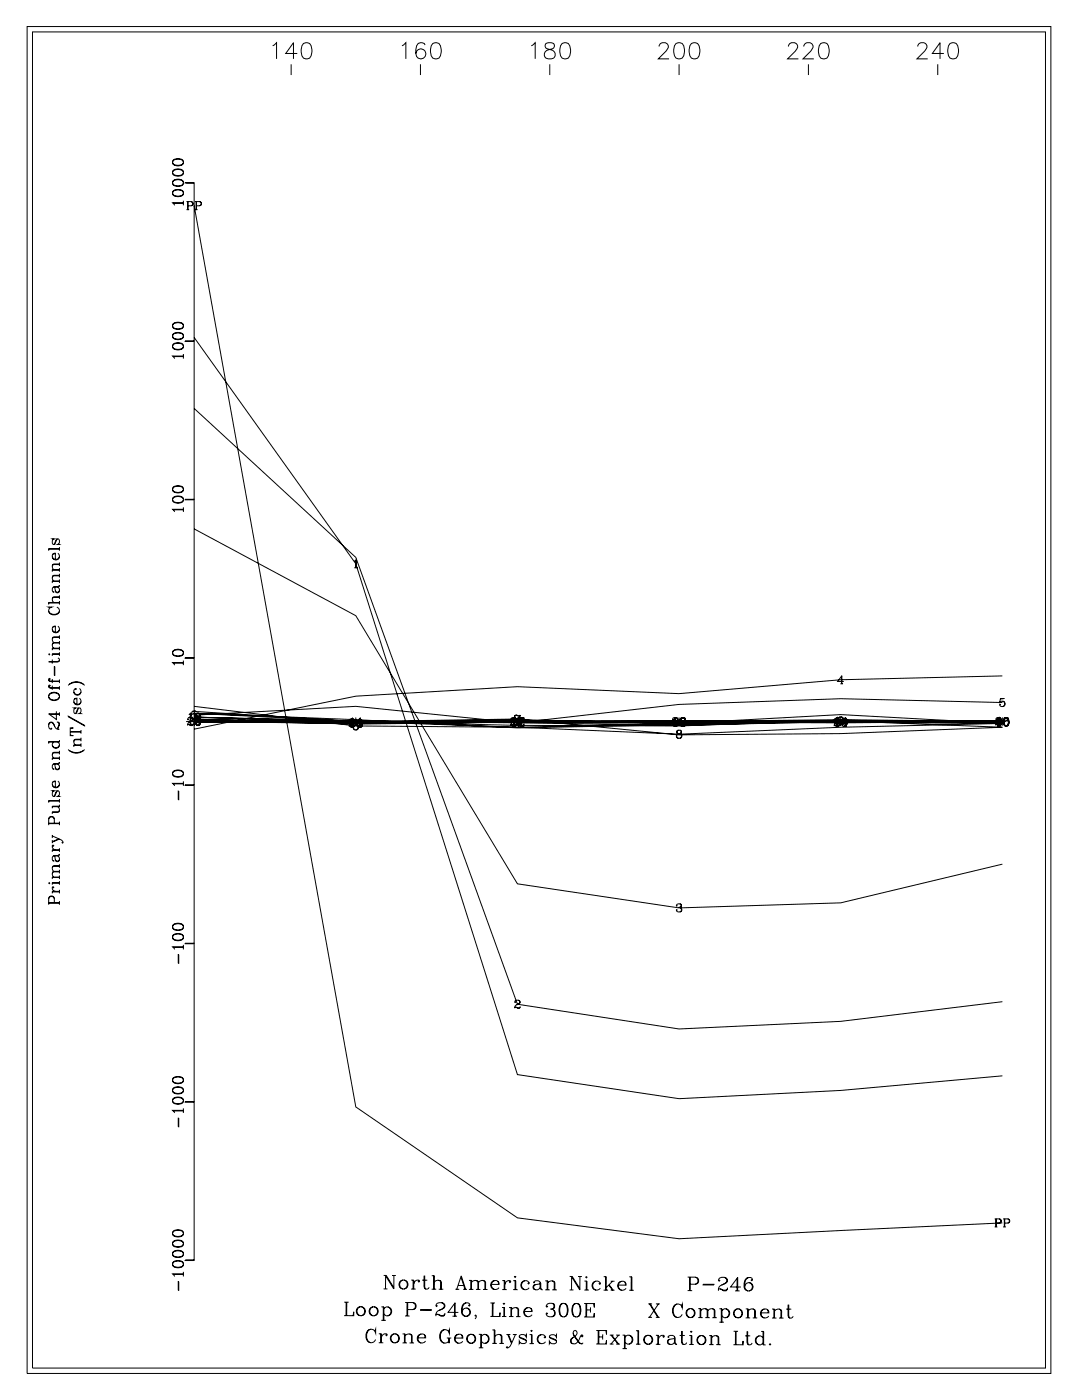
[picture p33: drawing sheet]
<svg xmlns="http://www.w3.org/2000/svg" width="215mm" height="279mm" viewBox="0 0 215 279" stroke-linecap="round" stroke-linejoin="round" font-family="sans-serif">
<g fill="none" stroke="#000" stroke-width=".2">
<path d="M5.4 5.3h204v268.5h-204zM6.5 6.4h201.9v266.3h-201.9zM54.3 9.1l.8-.6v3.2M58 12.8v2.2M59.2 10.7h-2.3l1.6-2.2v3.2M60.5 8.7a1.04 1.04 0 0 1 1.5 .4 2.63 2.63 0 0 1-.3 2.5 1.06 1.06 0 0 1-1.5-.5 2.69 2.69 0 0 1 .3-2.4zM80.1 9.1l.8-.6v3.2M83.8 12.8v2.2M84.7 9a.92 .92 0 0 0-.9-.5 .92 .92 0 0 0-.8 .6 2.3 2.3 0 0 0 .3 2.5 1 1 0 0 0 1.5-.5 1 1 0 0 0-.7-1.3 1 1 0 0 0-1.2 .9M86.3 8.7a1.04 1.04 0 0 1 1.5 .4 2.63 2.63 0 0 1-.3 2.5 1.05 1.05 0 0 1-1.6-.5 2.68 2.68 0 0 1 .4-2.4zM105.9 9.1l.8-.6v3.2M108.8 8.7a.64 .64 0 0 0 .3 1 1.5 1.5 0 0 1 1.5 1 .84 .84 0 0 1-.7 1h-.6a.92 .92 0 0 1-.9-1 .92 .92 0 0 1 1-.8l.6-.2a.65 .65 0 0 0 .3-1l-.4-.2z"/>
<path d="M109.6 12.8v2.2M112 8.7a1.04 1.04 0 0 1 1.6 .4 2.63 2.63 0 0 1-.3 2.5 1.05 1.05 0 0 1-1.6-.5 2.68 2.68 0 0 1 .3-2.4zM131.4 9.3a.81 .81 0 0 1 .6-.8h.6a.79 .79 0 0 1 .4 1.2l-1.8 2h2.1M134.7 8.7a1.05 1.05 0 0 1 1.6 .4 2.68 2.68 0 0 1-.3 2.5 1.06 1.06 0 0 1-1.6-.5 2.68 2.68 0 0 1 .3-2.4zM135.3 12.8v2.2M137.8 8.7a1.04 1.04 0 0 1 1.5 .4 2.65 2.65 0 0 1-.3 2.5 1.05 1.05 0 0 1-1.5-.5 2.7 2.7 0 0 1 .3-2.4zM157.1 9.3a.8 .8 0 0 1 .6-.8h.7a.79 .79 0 0 1 .4 1.2l-1.8 2h2.1M160.2 9.3a.85 .85 0 0 1 .6-.8h.6a.79 .79 0 0 1 .5 1.2l-1.9 2h2.2M161.1 12.8v2.2M163.6 8.7a1.04 1.04 0 0 1 1.5 .4 2.63 2.63 0 0 1-.3 2.5 1.05 1.05 0 0 1-1.5-.5 2.68 2.68 0 0 1 .3-2.4zM182.9 9.3a.81 .81 0 0 1 .6-.8h.6a.79 .79 0 0 1 .5 1.2l-1.9 2h2.2M186.9 12.8v2.2"/>
<path d="M188.1 10.7h-2.3l1.5-2.2v3.2M189.3 8.7a1.04 1.04 0 0 1 1.6 .4 2.63 2.63 0 0 1-.3 2.5 1.06 1.06 0 0 1-1.6-.5 2.69 2.69 0 0 1 .3-2.4zM34.4 38.6a.97 .97 0 0 0 1.2 .6l.5-.1a.67 .67 0 0 0 .5-.6 .67 .67 0 0 0-.5-.6 1.81 1.81 0 0 0-1.6 .2 .58 .58 0 0 0 .3 .9 1.27 1.27 0 0 0 1.7-.4M34.4 38.4a1.36 1.36 0 0 1 2.1 0M34.4 36.5a1.17 1.17 0 0 0 1.7 .5 .66 .66 0 0 0 .5-.6 .66 .66 0 0 0-.5-.6 1.74 1.74 0 0 0-1.6 .2 .58 .58 0 0 0 .3 .9 1.26 1.26 0 0 0 1.7-.4M34.4 36.3a1.38 1.38 0 0 1 2.1 0M34.4 34.5a.97 .97 0 0 0 1.2 .6l.5-.1a.67 .67 0 0 0 .5-.6 .67 .67 0 0 0-.5-.6 1.8 1.8 0 0 0-1.6 .2 .58 .58 0 0 0 .3 .9 1.27 1.27 0 0 0 1.7-.4M34.4 34.3a1.36 1.36 0 0 1 2.1 0M34.4 32.4a1.17 1.17 0 0 0 1.7 .6 .66 .66 0 0 0 .5-.7 .66 .66 0 0 0-.5-.6 1.74 1.74 0 0 0-1.6 .2 .58 .58 0 0 0 .3 1 1.26 1.26 0 0 0 1.7-.5M34.4 32.2a1.36 1.36 0 0 1 2.1 0M36.9 36.4l1.7 .1zM37.1 36.4h1.6v214.8h-1.6"/>
<path d="M34.5 40.5h2M36.5 40.4h-2.1l.4 .5M36.5 40v.9M37.2 40.2h.9a.42 .42 0 0 1 .4 .4 .42 .42 0 0 1-.4 .4h-.6M37.2 41.8h.5M37.4 40.2v1.6M37.5 40.2v1.6M38.1 40.2l.3 .3-.1 .4-.2 .1M38.7 41l32.2 179.6 32.2 22.1 32.2 4.2 64.5-3.1M38.8 40.2h1a.42 .42 0 0 1 .4 .4 .42 .42 0 0 1-.4 .4h-.6M38.8 41.8h.6M39.1 40.2v1.6"/>
<path d="M39.2 40.2v1.6M39.8 40.2l.3 .3-.1 .4-.2 .1M34.4 69.1a1.17 1.17 0 0 0 1.7 .5 .66 .66 0 0 0 .5-.6 .66 .66 0 0 0-.5-.6 1.8 1.8 0 0 0-1.6 .2 .58 .58 0 0 0 .3 .9 1.27 1.27 0 0 0 1.7-.4M34.4 68.9a1.36 1.36 0 0 1 2.1 0M34.4 67.1a.97 .97 0 0 0 1.2 .6l.5-.1a.66 .66 0 0 0 .5-.6 .66 .66 0 0 0-.5-.6 1.74 1.74 0 0 0-1.6 .2 .57 .57 0 0 0 .3 .9 1.26 1.26 0 0 0 1.7-.4M34.4 66.9a1.38 1.38 0 0 1 2.1 0M34.4 65a1.17 1.17 0 0 0 1.7 .5 .66 .66 0 0 0 .5-.6 .66 .66 0 0 0-.5-.6 1.83 1.83 0 0 0-1.6 .2 .58 .58 0 0 0 .3 1 1.26 1.26 0 0 0 1.7-.5M34.4 64.8a1.36 1.36 0 0 1 2.1 0M34.5 71.1h2M36.5 71h-2.1l.4 .5M36.5 70.6v.9M36.9 68h1.7z"/>
<path d="M38.7 67.3l32.2 45.1 32.2 101.8 32.2 4.8 32.3-1.7 32.2-2.9M34.4 99.7a1.17 1.17 0 0 0 1.7 .5 .66 .66 0 0 0 .5-.6 .66 .66 0 0 0-.5-.6 1.72 1.72 0 0 0-1.6 .2 .58 .58 0 0 0 .3 .9 1.26 1.26 0 0 0 1.7-.4M34.4 99.5a1.38 1.38 0 0 1 2.1 0M34.4 97.6a.97 .97 0 0 0 1.2 .6l.5-.1a.67 .67 0 0 0 .5-.6 .67 .67 0 0 0-.5-.6 1.83 1.83 0 0 0-1.6 .2 .58 .58 0 0 0 .3 .9 1.26 1.26 0 0 0 1.7-.4M34.4 97.4a1.36 1.36 0 0 1 2.1 0M36.9 99.5l1.7 .1zM38.7 81.4l32.2 29.7 32.2 89.1 32.2 4.9 32.3-1.5 32.2-3.9M9.7 109.5h2.1M10.4 111a.75 .75 0 0 0 .7 .5 .75 .75 0 0 0 .7-.5M10.4 115.9h1.4M10.4 113.6h1.4M10.8 117l.3 1 .4 .2a.65 .65 0 0 0 0-1.2"/>
<path d="M11 117.7a.42 .42 0 0 0 .4 .4 .42 .42 0 0 0 .4-.4M11 110.4l-.5 .1M11.4 107.4l-.5 1h-.4a.7 .7 0 0 1 .1-.9l.2-.1h-.4l.2 .1M11.5 110.3a.72 .72 0 0 1 .2 1.1 .72 .72 0 0 1-1.1 0 .72 .72 0 0 1 .2-1.1h.2v1.2M11.6 108.4l.2 .1h-.4l.2-.1a.69 .69 0 0 0 .1-.9l-.4-.1-.6 1.1M11.8 119h-1.1a.65 .65 0 0 0 0 1.1M11.8 119.1h-1.1l-.3 .3M11.8 116.7l-.3 .2h-.7l-.3 .2a.7 .7 0 0 0 .1 .9v-.1M11.8 116.6l-.3 .4h-.9M11.8 114.7h-1.1a.65 .65 0 0 0 0 1.1M11.8 114.8h-1.1l-.3 .3M11.8 112.4h-1.1a.66 .66 0 0 0 0 1.1"/>
<path d="M11.8 112.5h-1.1l-.3 .3M11.8 109v.8M11.8 112.1v.7M11.8 113.2v.8M11.8 114.4v.7M11.8 115.5v.7M11.8 118.7v.7M11.8 119.8v.7M11.8 113.5h-1.4v.5M11.8 115.8h-1.4v.4M11.8 109.3h-2.1v.5M34.5 101.6h2"/>
<path d="M36.5 101.5h-2.1l.4 .5M36.5 101.1v.9M38.7 105.4l32.2 17.3 32.2 53.5 32.2 4.8 32.3-1 32.2-7.8M70.6 111.9l.4-.3v1.6M70.6 113.2h.7M70.9 111.6v1.6M9.7 138.9a1.11 1.11 0 0 0 1.2 .7 1.11 1.11 0 0 0 .9-.9 1.11 1.11 0 0 0-1.1-.7 1.11 1.11 0 0 0-1 .9 1.23 1.23 0 0 0 2.1 0M9.7 138.7a1.23 1.23 0 0 1 2.1 0M9.7 136.9l.3 .2h1.8M9.7 135.5l.3 .2h1.8M9.7 130.4h.2l-.1 .1zM9.7 121.8a1.21 1.21 0 0 0 2.1 0"/>
<path d="M9.7 120.2h2.1M9.8 136.7l.1 .1 .1-.1h-.3l.1 .4 .2 .1h1.8M9.8 135.3h.2l-.1-.1-.2 .1 .1 .4 .2 .1h1.8M10.4 125.5a.75 .75 0 0 0 .7 .5 .75 .75 0 0 0 .7-.5M10.4 131.4v.9M10.4 135.3v.9M10.4 136.7v.8M10.4 130.4h1.4M10.4 129.3h1.4M10.8 132.9l.1 1.7zM11 124.9l-.5 .1M11.3 121a.79 .79 0 0 1 .5 .9 .79 .79 0 0 1-.8 .6 .94 .94 0 0 1-1-.2 .94 .94 0 0 1-.2-1l.2-.2-.3-.1h.6l-.3 .1"/>
<path d="M11.5 131.1a.43 .43 0 0 1 .2 .8l-2 .1M11.5 124.8a.71 .71 0 0 1 .2 1.1 .71 .71 0 0 1-1.1 0 .71 .71 0 0 1 .2-1.1h.2v1.2M11.8 131.7l-.4 .2h-1.7M11.8 128.1h-1.1a.66 .66 0 0 0 0 1.1M11.8 128.2h-1.1l-.3 .3M11.8 127h-1.1a.65 .65 0 0 0 0 1.1M11.8 127h-1.1l-.3 .4M11.8 126.6v.8M11.8 127.8v.7M11.8 128.9v.7M11.8 130v.7M11.8 135.4v.8"/>
<path d="M11.8 136.8v.7M11.8 129.2h-1.4v.4M11.8 130.3h-1.4v.4M11.8 120.1h-2.1v.4M13.6 136.6a2.2 2.2 0 0 1 3.3 0M13.8 136.4l.4-.2a2.63 2.63 0 0 1 2.5 .2M14.7 139.9a.75 .75 0 0 0 .7 .5 .75 .75 0 0 0 .7-.5M14.7 137.9a.75 .75 0 0 0 .7 .6 .75 .75 0 0 0 .7-.6M15.3 139.3l-.5 .1M15.8 139.2a.71 .71 0 0 1 .2 1 .71 .71 0 0 1-1.1 0 .71 .71 0 0 1 .2-1h.2v1.2M15.8 137.2a.72 .72 0 0 1 .2 1.1 .72 .72 0 0 1-1.1 0 .72 .72 0 0 1 .2-1.1v.2l-.1-.1M34.4 130.2a.97 .97 0 0 0 1.2 .6l.5-.1a.66 .66 0 0 0 .5-.6 .66 .66 0 0 0-.5-.6 1.74 1.74 0 0 0-1.6 .2 .57 .57 0 0 0 .3 .9 1.26 1.26 0 0 0 1.7-.4"/>
<path d="M34.4 130a1.38 1.38 0 0 1 2.1 0M34.5 132.2h2M36.5 132.1h-2.1l.4 .5M36.5 131.7v.9M36.9 131.1l1.7 .1zM167.5 136.3h.5M167.7 134.8v1.5M168.2 135.8h-1.3l.9-1.1v1.6M199.4 139.3l.8-.1h-.8l-.2 .8a.58 .58 0 0 1 .9-.2 .58 .58 0 0 1 0 .9 .58 .58 0 0 1-.9-.2l.1-.1v.1M199.8 134.7l-32.2 .8-32.3 2.8-32.2-1.4-32.2 1.9-32.2 6.5M199.8 139.8h.2a.56 .56 0 0 1 .2 .6 .56 .56 0 0 1-.4 .4M9.7 144.4l.1-.2a.47 .47 0 0 1 .7-.1l.4 .7"/>
<path d="M9.7 159.7h2.1M9.9 142.4h1.9M10.1 145.2h.1v.2a.73 .73 0 0 1-.5-.8 .73 .73 0 0 1 .6-.7l.4 .4a1.06 1.06 0 0 0 1.1 1.1M10.4 156.4a.75 .75 0 0 0 .7 .5 .75 .75 0 0 0 .7-.5M10.4 148.5a.75 .75 0 0 0 .7 .5 .75 .75 0 0 0 .7-.5M10.4 151.2h1.4M10.7 147.9a.68 .68 0 0 0-.1 1 .68 .68 0 0 0 1 0 .68 .68 0 0 0-.1-1M10.8 152.3l.3 1 .4 .1a.65 .65 0 0 0 0-1.1M11 155.8l-.5 .1M11 153a.42 .42 0 0 0 .4 .3 .42 .42 0 0 0 .4-.3M11.2 141.8v1.6l-1.5-1.1h2.1M11.3 143.9l.5 .2v.4l-.3 .5"/>
<path d="M11.4 157.6l-.5 1h-.4a.7 .7 0 0 1 .1-.9l.2-.1h-.4l.2 .1M11.5 155.7a.72 .72 0 0 1 .2 1.1 .72 .72 0 0 1-1.1 0 .72 .72 0 0 1 .2-1.1h.2v1.2M11.5 143.9l.2 .3-.2 .8 .1 .4M11.6 158.6l.2 .1h-.4l.4-.4v-.4l-.2-.3h-.3l-.6 1.1M11.8 152l-.3 .2-.9 .1a.69 .69 0 0 0 0 1v-.1M11.8 151.9l-.1 .3-.2 .1h-.9M11.8 150h-1.1a.66 .66 0 0 0 0 1.1M11.8 150.1h-1.1l-.3 .3M11.8 142v.7M11.8 147.5v.4h-2.1M11.8 149.6v.8M11.8 150.8v.7"/>
<path d="M11.8 159.3v.7M11.8 151.1h-1.4v.4M11.8 159.6h-2.1v.4M11.8 147.8h-2.1v.4M13.6 149.4a2.21 2.21 0 0 0 3.3 0M13.6 142.7l3.3 2zM13.8 149.6l.4 .2a2.64 2.64 0 0 0 2.5-.2M14 145.2l.6-.1h-.6v1.5h.6l-.6-.1M14 145.9h2.1M14 145.8h2.1M14.7 148.6h1.4M15.7 141.1l-.6 1.1h-.2l-.2-.3 .1-.6 .3-.2h-.4l.2 .1"/>
<path d="M15.9 142.1l.2 .1h-.4l.4-.4v-.4l-.2-.3h-.3l-.6 1.1M16.1 147.4h-1.1a.65 .65 0 0 0 0 1.1M16.1 147.4h-1.1l-.3 .4M16.1 148.5h-1.4v.4M16.1 145.5v.7M16.1 147v.8M16.1 148.2v.7M34.4 154.3a.97 .97 0 0 0 1.2 .6l.5-.1a.66 .66 0 0 0 .5-.6 .66 .66 0 0 0-.5-.6 1.72 1.72 0 0 0-1.6 .2 .57 .57 0 0 0 .3 .9 1.27 1.27 0 0 0 1.7-.4M34.4 154.1a1.38 1.38 0 0 1 2.1 0M34.5 156.2h2M35.5 157.7l.1 1.7zM36.5 156.1h-2.1l.4 .5"/>
<path d="M36.5 155.7v.9M36.9 156.4l1.7 .1zM37.1 143.8h2.4M37.5 143.3v.1h-.1a.55 .55 0 0 1 .6-.4 .55 .55 0 0 1 .5 .5l-.3 .3a.79 .79 0 0 0-.8 .8M37.6 142.4l.4-.3v1.6M37.6 143.1l.4-.3v1.6M37.6 143.7h.7M37.9 142.2v2.2M38.1 143l.2 .2 .1 .3-.6 .4M38.3 141.8l.8-.1h-.8l-.1 .8a.57 .57 0 0 1 .8-.2 .57 .57 0 0 1 0 .9 .57 .57 0 0 1-.8-.2v-.1v.2M38.5 144.4l-.3 .2-.8-.1M38.5 144.2l-.2 .4-.7-.2h.7"/>
<path d="M38.7 143.8h161.1M38.7 140.8l32.2 3.9 32.2 .3 32.2-.8 32.3-1.8 32.2 1.8M38.7 142.2l32.2 1.2 32.2 1.7 64.5-1.4 32.2 1.3-32.2 1.2-32.3 .3-32.2-3.2-32.2 .5zM38.7 141.8l32.2 2 32.2 1.2 32.2 1.3 32.3-1.3 32.2-.8M38.7 142.9l32.2 .8 64.4 .9 32.3-.8 32.2 .1-32.2-.3-32.3 1.1-32.2-.1zM38.7 142.9l32.2 1 32.2-.5 32.2 .8 32.3-.3 32.2 .3M38.7 143.3l32.2 .6 32.2-.2 32.2 .2 32.3-.1 32.2 .3-64.5-.4-64.4 .2-32.2-.1M38.7 143.4l32.2 .7 32.2-.3 32.2 .1 64.5-.1M38.7 143.6l32.2 .7 96.7-.9 32.2 .4M38.7 143.6l32.2 .6 32.2-.3 32.2 .3 32.3-.4h32.2M38.7 143.6l32.2 .5 32.2-.3 64.5 .3 32.2-.3M38.7 143.7l32.2 .2 128.9-.2-32.2 .2-64.5-.1-32.2 .3z"/>
<path d="M38.7 143.8l32.2 .1 32.2-.2h32.2l32.3 .2 32.2-.1M38.7 143v1.6M38.8 142.3l.1 .1a.56 .56 0 0 1 .3 .5 .56 .56 0 0 1-.4 .5M39.1 142.8h.7h-.7l-.2 .7a.57 .57 0 0 1 .9-.2 .57 .57 0 0 1 0 .9 .57 .57 0 0 1-.9-.2l.1-.1v.2M39.4 142.1a.92 .92 0 0 0 0 1.6h.1a.94 .94 0 0 0 0-1.6h-.1a1.04 1.04 0 0 0 0 1.6M39.4 143a.93 .93 0 0 0 0 1.6h.1a.94 .94 0 0 0 0-1.6h-.1a1.04 1.04 0 0 0 0 1.6M39.5 142.1a1.04 1.04 0 0 1 0 1.6M39.5 143.3l.4 .5-.1 .3-.3 .3M39.5 143a1.04 1.04 0 0 1 0 1.6M69.7 143.6h.1h-.2a.55 .55 0 0 1 .6-.3 .55 .55 0 0 1 .5 .4l-.3 .3a.78 .78 0 0 0-.8 .9M69.8 143.4l.4-.3v1.7M69.8 143.7l.4-.3v1.6"/>
<path d="M69.8 144.8h.7M69.8 145h.7M70.1 143.8h1.6M70.1 143.2v1.8M70.3 143.3l.2 .1 .1 .3-.6 .5M70.7 144.6l-.3 .2-.8-.1M70.7 144.5l-.2 .4-.7-.3M70.9 143.9a.97 .97 0 0 0-.1 1.6M70.9 143v1.6M71 144.5l.4 .5-.1 .3-.3 .2M71.3 144.1v.2l.1-.2a.51 .51 0 0 0-.5-.2 .51 .51 0 0 0-.5 .4 .83 .83 0 0 0 .4 1.2 .5 .5 0 0 0 .6-.4 .5 .5 0 0 0-.4-.6 .5 .5 0 0 0-.6 .5M71.4 143.4l.4-.3v1.7"/>
<path d="M71.4 143.6l.4-.3v1.6M71.4 144.8h.7M71.4 144.9h.7M71.7 143.4a.98 .98 0 0 0-.1 1.6M71.7 143.2v1.7M71.8 144l.3 .5v.3l-.3 .2M72.1 143.6v.2v-.2a.5 .5 0 0 0-.5-.2 .5 .5 0 0 0-.4 .4 .81 .81 0 0 0 .4 1.2 .5 .5 0 0 0 .6-.4 .5 .5 0 0 0-.4-.6 .5 .5 0 0 0-.6 .5M101.9 143.3l.1 .1h-.2a.55 .55 0 0 1 .6-.4 .55 .55 0 0 1 .5 .5l-.3 .3a.79 .79 0 0 0-.8 .8M102.1 143.6l.3-.3v1.6M102.1 143.3l.3-.3v1.6M102.1 144.9h.6M102.1 144.6h.6"/>
<path d="M102.3 143.8h1.6M102.4 143.1v1.8M102.5 143l.2 .2 .1 .3-.6 .4M102.6 142.8l.2-.3 .5 .2 .4-.2-.1 .5a1.3 1.3 0 0 0-.5 1.1M102.6 142.5v.5M102.7 142.7l.3-.1 .3 .1M102.9 144.4l-.2 .2-.9-.1M102.9 144.2l-.2 .4-.6-.2M103.1 143v1.6M103.3 143.3l.3-.3 .5 .2 .3-.2-.1 .5-.4 .7v.4M103.3 143v.5M103.4 143.6v.1l-.1-.1a.55 .55 0 0 1 .6-.3 .55 .55 0 0 1 .5 .4l-.3 .3a.79 .79 0 0 0-.8 .9"/>
<path d="M103.4 143.2l.3-.1 .4 .1M103.4 143.3v.2l-.1-.1a.55 .55 0 0 1 .6-.4 .55 .55 0 0 1 .5 .5l-.3 .3a.8 .8 0 0 0-.8 .8M103.6 143a1.14 1.14 0 0 0-.6 1.1M104 143.3l.3 .1v.3l-.6 .5M104 143l.3 .2v.3l-.6 .4M104.3 143.5a1.15 1.15 0 0 0-.5 1.1M104.4 144.6l-.2 .2-.9-.1M104.4 144.5l-.1 .4-.7-.3M104.4 144.4l-.2 .2-.9-.1M104.4 144.2l-.1 .4-.7-.2M134.1 143.3l.1 .1h-.2a.55 .55 0 0 1 .6-.4 .55 .55 0 0 1 .5 .5l-.3 .3a.79 .79 0 0 0-.8 .8M134.3 143.4l.4-.3v1.7"/>
<path d="M134.3 144.8h.7M134.5 143.8h1.7M134.6 143.2v1.6M134.7 143l.3 .2v.3l-.6 .4M135.1 144.4l-.2 .2-.9-.1M135.1 144.2l-.1 .4-.7-.2M135.2 145.5l-.2 .1-.1 .4a.55 .55 0 0 0 .9 0v-.2a.55 .55 0 0 0-.8-.2v.4l.2 .2M135.2 146.2l-.4 .3a.53 .53 0 0 0 .6 .7 .53 .53 0 0 0 .3-.9l-.2-.1M135.2 146.2l-.3 .3 .1 .5 .2 .1M135.3 143v1.6M135.5 145.5l.2 .3v.3l-.2 .1M135.5 146.2l.3 .3-.1 .5-.2 .1"/>
<path d="M135.7 143.4v.2l-.1-.2 .1-.2a.6 .6 0 0 1 .9 .2l-.1 .4h-.5M135.7 143.3v.2l-.1-.2 .1-.2a.6 .6 0 0 1 .9 .1l-.1 .4-.5 .1M136 143.1l-.3 .1v.4a.54 .54 0 0 0 .9 0v-.2a.54 .54 0 0 0-.8-.2l-.1 .4 .3 .2M136 143.8l-.4 .3a.53 .53 0 0 0 .6 .7 .53 .53 0 0 0 .3-.9l-.2-.1M136 143.8l-.3 .3v.5l.3 .2M136.3 143.8l.2-.2-.1-.4-.1-.1 .2 .3v.2l-.2 .2 .1 .1a.45 .45 0 0 1 .3 .5 .45 .45 0 0 1-.4 .4l-.6-.1-.1-.3 .1-.1v.1M136.3 143.8l.3 .3-.1 .5-.2 .2 .3-.4-.1-.4M136.3 143l.2 .2-.1 .4-.1 .1 .1 .1a.45 .45 0 0 1 .3 .5 .45 .45 0 0 1-.4 .3h-.6l-.1-.3 .1-.1v.1M136.5 143.9l.1 .4-.3 .3M166.3 143.4v.2v-.1a.55 .55 0 0 1 .5-.4 .55 .55 0 0 1 .5 .5l-.3 .3a.79 .79 0 0 0-.7 .9M166.5 143.3l.4-.3v1.6M166.5 143.4l.4-.3v1.7"/>
<path d="M166.5 144.8h.7M166.5 144.6h.7M166.7 143.8h1.7M166.8 143.1v1.7M166.9 143.1l.3 .2v.3l-.6 .5M167.3 144.5l-.2 .2-.6-.2-.2 .1M167.3 144.4l-.1 .4-.7-.3M167.5 142.9l-.2 .1a.51 .51 0 0 0-.2 .5 .51 .51 0 0 0 .4 .4M167.6 143v1.6M167.6 142.9a.96 .96 0 0 1 0 1.6M168 143.4a.52 .52 0 0 1-.7 .4 .52 .52 0 0 1-.2-.8 .52 .52 0 0 1 .8 0 .87 .87 0 0 1 .2 .9 .87 .87 0 0 1-.8 .6l-.2-.2 .1-.2v.2M168.2 143.1l-.3 .5v.3l.3 .2"/>
<path d="M168.2 144.8h.6M168.2 144.6h.6M168.4 143.1a.97 .97 0 0 1-.1 1.7M168.5 143.2v1.6M168.6 143.1l-.9 1.2h1.2M168.8 143.7a.51 .51 0 0 1-.7 .4 .51 .51 0 0 1-.3-.8 .51 .51 0 0 1 .8-.1 .83 .83 0 0 1 .3 1 .83 .83 0 0 1-1 .5v-.3v.1M168.9 144.2h-1.2l.9-1.2v1.8M198.5 143.3l.1 .1h-.1a.55 .55 0 0 1 .5-.4 .55 .55 0 0 1 .5 .5l-.3 .3a.79 .79 0 0 0-.7 .8M198.7 143.4l.4-.3v1.7M198.7 143.3l.4-.3v1.6M198.7 144.8h.7M198.7 144.6h.7"/>
<path d="M199 143.8h1.6M199 143.1v1.7M199.2 143l.2 .2 .1 .3-.7 .4M199.5 144.4l-.2 .2-.8-.1M199.5 144.2l-.1 .4-.7-.2M199.8 140l-32.2-.7-32.3 1.1-32.2 3.7-32.2-3.3-32.2 1.8M199.8 143.7l-128.9 .4-32.2-.2M199.8 143.7l-96.7 .1-32.2 .3-32.2-.3M199.8 143v1.6M200.2 143.1l.7-.1h-.7l-.2 .8a.58 .58 0 0 1 .9-.2 .58 .58 0 0 1 0 .9 .58 .58 0 0 1-.9-.2l.1-.1v.1M200.5 143.1a.92 .92 0 0 0 0 1.7h.1a.94 .94 0 0 0 0-1.7h-.1a1.04 1.04 0 0 0 0 1.7M200.5 143a.93 .93 0 0 0 0 1.6h.1a.94 .94 0 0 0 0-1.6h-.1a1.04 1.04 0 0 0 0 1.6"/>
<path d="M200.6 143.1a1.04 1.04 0 0 1 0 1.7M200.6 143a1.04 1.04 0 0 1 0 1.6l.4-.4-.1-.4-.3-.2M9.7 179.1a.58 .58 0 0 1 .6-.4 .58 .58 0 0 1 .5 .4M9.7 163.3a.58 .58 0 0 1 .6-.5 .58 .58 0 0 1 .5 .5M9.7 179.9h2.1M9.7 164.2h2.1M9.7 164.1h2.1M9.8 175.9v.2l-.1-.1zM10.4 166.6l1.4 .6a.83 .83 0 0 1 .8 .8h-.2l.1-.1M10.4 177.8h1.4M10.4 166.4v.6M10.4 167.4v.7"/>
<path d="M10.4 176h1.4M10.4 174.9h1.4M10.4 169.5h1.4M10.5 176.9l.1 .1 .1-.1-.2-.1a.58 .58 0 0 0 0 .6 .58 .58 0 0 0 .5 .3M10.5 168.6h.2l-.2-.1a.59 .59 0 0 0 0 .6 .59 .59 0 0 0 .5 .3M10.8 179.9v-.8a.56 .56 0 0 0-.5-.5 .56 .56 0 0 0-.6 .5v1.2M10.8 170.6l.3 1 .4 .1a.65 .65 0 0 0 0-1.1M10.8 164.1l-.1-1.2a.57 .57 0 0 0-.6-.2 .57 .57 0 0 0-.4 .6v1.2M11 171.3a.42 .42 0 0 0 .4 .3 .42 .42 0 0 0 .4-.3M11.5 160.8a.67 .67 0 0 1 0 1.1h-1.1M11.6 167.2l-1.2 .6M11.8 173.7h-1.1a.66 .66 0 0 0 0 1.1"/>
<path d="M11.8 173.8h-1.1l-.3 .3M11.8 172.6h-1.1a.66 .66 0 0 0 0 1.1M11.8 172.7h-1.1l-.3 .3M11.8 170.3l-.3 .2-.9 .1a.7 .7 0 0 0-.1 .9l.2 .1-.1-.1M11.8 170.2l-.1 .3-.2 .1h-.9M11.8 161.5l-.3 .3h-1.1v.4M11.8 160.4v.4h-1.4M11.8 163.8v.7M11.8 169.1v.7M11.8 172.3v.7M11.8 173.4v.7M11.8 174.5v.7"/>
<path d="M11.8 175.6v.7M11.8 177.4v.7M11.8 179.6v.7M11.8 177.7h-1.4v.4M11.8 160.7h-1.4v.4M11.8 169.4h-1.4v.4M11.8 174.8h-1.4v.4M11.8 175.9h-1.4v.4M11.8 167.2l-1.4 .7M9.7 180h2.1M34.4 186.9a1.16 1.16 0 0 0 1.7 .5 .66 .66 0 0 0 .5-.6 .66 .66 0 0 0-.5-.6 1.74 1.74 0 0 0-1.6 .2 .59 .59 0 0 0 .3 .9 1.25 1.25 0 0 0 1.7-.4M34.4 186.7a1.38 1.38 0 0 1 2.1 0"/>
<path d="M34.4 184.8a.97 .97 0 0 0 1.2 .7l.5-.1a.67 .67 0 0 0 .5-.7 .67 .67 0 0 0-.5-.6 1.8 1.8 0 0 0-1.6 .2 .58 .58 0 0 0 .3 .9 1.27 1.27 0 0 0 1.7-.4M34.4 184.6a1.36 1.36 0 0 1 2.1 0M34.5 188.8h2M35.5 190.3l.1 1.7zM36.5 188.7h-2.1l.4 .5M36.5 188.3v.9M36.9 188l1.7 .1zM102.7 199.7h-.1a.55 .55 0 0 1 .6-.4 .55 .55 0 0 1 .5 .5l-.4 .3a.79 .79 0 0 0-.7 .9M103.3 199.4l.2 .1 .1 .3-.6 .5M134.9 180.5h.1h-.2a.51 .51 0 0 1 .5-.4 .51 .51 0 0 1 .5 .5l-.1 .2h-.4M135.5 180.2l.2 .2v.4h-.2l.2 .1a.45 .45 0 0 1 .2 .5 .45 .45 0 0 1-.4 .4l-.5-.1-.2-.2 .1-.2v.2M135.7 181l.1 .5-.3 .3"/>
<path d="M34.4 219.5a1.17 1.17 0 0 0 1.7 .5 .66 .66 0 0 0 .5-.6 .66 .66 0 0 0-.5-.6 1.81 1.81 0 0 0-1.6 .2 .58 .58 0 0 0 .3 .9 1.27 1.27 0 0 0 1.7-.4M34.4 219.3a1.36 1.36 0 0 1 2.1 0M34.4 217.4a.97 .97 0 0 0 1.2 .6l.5-.1a.66 .66 0 0 0 .5-.6 .66 .66 0 0 0-.5-.6 1.74 1.74 0 0 0-1.6 .2 .57 .57 0 0 0 .3 .9 1.26 1.26 0 0 0 1.7-.4M34.4 217.2a1.38 1.38 0 0 1 2.1 0M34.4 215.4a1.17 1.17 0 0 0 1.7 .5 .66 .66 0 0 0 .5-.6 .66 .66 0 0 0-.5-.6 1.8 1.8 0 0 0-1.6 .2 .58 .58 0 0 0 .3 .9 1.27 1.27 0 0 0 1.7-.4M34.4 215.2a1.36 1.36 0 0 1 2.1 0M36.9 219.6l1.7 .1zM103.7 200.7l-.3 .2-.8-.1M103.7 200.6l-.2 .4-.7-.3M34.5 221.4h2M35.5 222.9l.1 1.7zM36.5 221.3h-2.1l.4 .5"/>
<path d="M36.5 220.9v.9M34.4 252.1a.97 .97 0 0 0 1.2 .6l.5-.1a.67 .67 0 0 0 .5-.6 .67 .67 0 0 0-.5-.6 1.83 1.83 0 0 0-1.6 .2 .58 .58 0 0 0 .3 .9 1.26 1.26 0 0 0 1.7-.4M34.4 251.9a1.36 1.36 0 0 1 2.1 0M34.4 250a1.16 1.16 0 0 0 1.7 .5 .66 .66 0 0 0 .5-.6 .66 .66 0 0 0-.5-.6 1.72 1.72 0 0 0-1.6 .2 .59 .59 0 0 0 .3 .9 1.25 1.25 0 0 0 1.7-.4M34.4 249.8a1.38 1.38 0 0 1 2.1 0M34.4 248a.97 .97 0 0 0 1.2 .6l.5-.1a.67 .67 0 0 0 .5-.6 .67 .67 0 0 0-.5-.6 1.83 1.83 0 0 0-1.6 .2 .58 .58 0 0 0 .3 .9 1.26 1.26 0 0 0 1.7-.4M34.4 247.8a1.36 1.36 0 0 1 2.1 0M34.4 245.9a1.17 1.17 0 0 0 1.7 .5 .66 .66 0 0 0 .5-.6 .66 .66 0 0 0-.5-.6 1.74 1.74 0 0 0-1.6 .2 .58 .58 0 0 0 .3 1 1.26 1.26 0 0 0 1.7-.5M34.4 245.7a1.38 1.38 0 0 1 2.1 0M34.5 254h2M35.5 255.4l.1 1.8zM36.5 253.9h-2.1l.4 .5"/>
<path d="M36.5 253.5v.9M36.9 251.1l1.7 .1zM68.6 259.5h.9M69 259.5v2.7M69.1 259.5v2.7M76.5 256.9h.7M76.5 254.2h.5l1.5 2.5M76.8 254.2v2.7M78.1 254.2h.8M78.5 254.2v2.7l-1.5-2.4M80.3 255.1a.91 .91 0 0 0-.6 1.4 .91 .91 0 0 0 1.5 0 .91 .91 0 0 0-.7-1.4 .92 .92 0 0 0-.9 .8 .92 .92 0 0 0 .7 1M80.5 255.1a.94 .94 0 0 1 .7 .9 .94 .94 0 0 1-.7 .9"/>
<path d="M80.7 259.6h1.6a.7 .7 0 0 1 .6 .7 .7 .7 0 0 1-.6 .7h-1M81.1 259.6v2.7M81.3 259.6l-.1 2.7M81.9 256.9h.9M82 255.1h.5v1.8M82.3 259.6a.73 .73 0 0 1 .5 .7 .73 .73 0 0 1-.5 .7M82.3 255.1v1.8M83.5 255.3l-.1 .1 .1 .1 .1-.2a.73 .73 0 0 0-.8-.1 .73 .73 0 0 0-.3 .7M84.1 255.2h1M84.5 254.3v2.1l.1 .4a.55 .55 0 0 0 .9-.2M84.6 254.3v2.1l.3 .5M86 257h.9"/>
<path d="M86 254.3h.6l-.1 2.7M86.4 254.3v2.7M86.6 255.6a.84 .84 0 0 1 1.4 0v1.4M87.4 257h.9M87.4 255.2l.4 .4v1.4M88 259.7a.65 .65 0 0 1 .4 1l-.9 .5M90.6 259.9v2.5M90.8 257h.7M91 257l.9-2.7 .9 2.7M91.3 256.2h1.1M91.9 254.7l.8 2.3M92.3 257h.8"/>
<path d="M92.9 259.7a1.64 1.64 0 0 0-.4 2.5l.2 .2M93.5 257h.8M93.5 255.2h.5v1.8M93.8 255.2v1.8M94 255.6a.84 .84 0 0 1 1.4 0v1.4M94.9 257h.8M94.9 255.2l.3 .4v1.4M95.4 255.6a.83 .83 0 0 1 1.4 0v1.4M96.3 257h.9M96.3 255.2l.4 .4-.1 1.4M97.7 259.7h.9M97.9 256h1.6a.88 .88 0 0 0-1.4-.6 .88 .88 0 0 0 .1 1.5 .99 .99 0 0 0 1.3-.3"/>
<path d="M98.1 259.7v2.7M98.3 259.7l-.1 2.7M98.6 255.2a.94 .94 0 0 0-.7 .9 .94 .94 0 0 0 .7 .9M99.2 255.4l.1 .6M100.1 257h.9M100.1 255.2l.5 .1v1.7M100.4 259.7l.2 .1-.2 .2-.1-.2zM100.5 255.3v1.7M101.6 255.4l-.1 .1 .1 .1 .2-.2a.74 .74 0 0 0-.8-.1 .74 .74 0 0 0-.4 .7M102.3 257l.9 .1M102.3 255.3h.5v1.8M102.5 254.5l.2-.1 .1 .1-.1 .1z"/>
<path d="M102.7 255.3v1.7M104.6 255.3a.94 .94 0 0 0-.7 .9 .94 .94 0 0 0 .7 .9M105.4 255.7l-.2 .1 .2 .1 .1-.1a.9 .9 0 0 0-1.4-.3 .9 .9 0 0 0 0 1.4 .9 .9 0 0 0 1.4-.2M106.5 255.5l-.1 .2 .4-.4h.5l.3 .2 .2 .3v.9l.2 .4M106.7 256a.54 .54 0 0 0-.3 .6 .54 .54 0 0 0 .3 .5M107.6 255.5v1.2l.2 .2 .4 .2M107.6 255.8l-1.2 .4-.2 .5a.81 .81 0 0 0 1.4 0M108.7 257.1h.9M108.7 255.3h.5v1.8M109.1 255.3l-.1 1.8M109.2 255.7a.84 .84 0 0 1 1.4 0v1.4M110 259.8l.3 .1 .1 .6-.4 .4a.78 .78 0 0 1 .7 .8 .78 .78 0 0 1-.7 .8l-.9-.2-.2-.4 .1-.2 .1 .1-.1 .1"/>
<path d="M110.1 257.1h.9M110.1 255.3l.4 .4-.1 1.4M112.2 259.8a1.24 1.24 0 0 0-.8 1.5l.1 .7a.82 .82 0 0 0 .8 .5 .82 .82 0 0 0 .8-.5 2.18 2.18 0 0 0-.3-2.1 .73 .73 0 0 0-1.1 .4 1.58 1.58 0 0 0 .5 2.2M112.4 259.8l.3 .1a2.1 2.1 0 0 1 0 2.5l-.3 .1M113.5 257.1h.8M113.5 254.4h.5l1.6 2.5M113.9 254.4v2.7M114.7 259.8a1.23 1.23 0 0 0-.7 1.5l.1 .7a.83 .83 0 0 0 .8 .5 .83 .83 0 0 0 .7-.5 2.27 2.27 0 0 0-.2-2.1 .74 .74 0 0 0-1.2 .4 1.6 1.6 0 0 0 .5 2.2M115 259.8l.3 .1a2.08 2.08 0 0 1-.1 2.5l-.2 .1M115.2 254.4h.8M115.6 254.4v2.7l-1.6-2.4M116.4 259.8h2.1l-.1 .8-.1-.8"/>
<path d="M116.5 257.1h.9M116.5 255.3h.5v1.8M116.7 254.6l.2-.2 .1 .2-.1 .1zM116.8 259.8v2.7M116.9 255.3l-.1 1.8M116.9 259.8v2.7M118.8 255.4a.94 .94 0 0 0-.7 .8 .94 .94 0 0 0 .7 .9M119.5 255.7l-.1 .2 .1 .1 .2-.1a.9 .9 0 0 0-1.4-.3 .9 .9 0 0 0 0 1.4 .9 .9 0 0 0 1.4-.2M120.3 257.2h.9M120.3 254.5h.5v2.7M120.7 254.5v2.7M121.3 256.1l.8 1.1"/>
<path d="M121.4 256.1l.8 1.1M121.7 257.2h.8M121.7 255.4h.8M122.1 255.4l-1.3 1.2M123.2 256.1l1.6 .1a.88 .88 0 0 0-1.4-.7 .88 .88 0 0 0 .1 1.5 .96 .96 0 0 0 1.3-.2M123.9 255.4a.94 .94 0 0 0-.7 .9 .94 .94 0 0 0 .7 .9M124.5 255.5l.1 .7M125.4 257.2h.9M125.4 254.5h.5v2.7M125.8 254.5v2.7M129.2 259.9h.8M129.4 259.9l1.7 2.7"/>
<path d="M129.6 259.9l1.6 2.7M130.7 259.9h.8M131.2 259.9l-1.8 2.7M134.9 259.9a1.52 1.52 0 0 0 0 2.7M137 257.2h.9M137.1 254.6h1.5a.71 .71 0 0 1 .7 .7 .71 .71 0 0 1-.7 .7h-1M137.4 254.6v2.6M137.6 254.6v2.6M138.6 254.6a.73 .73 0 0 1 .5 .7 .73 .73 0 0 1-.5 .7M140.1 256h2.2v.1h-2.2zM143.3 255.1l.2 .1-.2 .2-.1-.2a.91 .91 0 0 1 .9-.6 .91 .91 0 0 1 .9 .8 2.25 2.25 0 0 1-1.4 .9l-.3 .2-.1 .8M144.3 254.6a.66 .66 0 0 1 .4 1l-.9 .5"/>
<path d="M145 256.9l-.4 .3-1-.3-.4 .1M145 256.6l-.3 .7h-.5l-.6-.4M146.5 257.3h.9M146.9 254.9v2.4M147.7 256.5h-2.1l1.4-1.9v2.7M149.2 254.6a1.62 1.62 0 0 0-.4 2.6l.3 .1M149.3 255.7a.86 .86 0 0 1 .7 .8 .86 .86 0 0 1-.7 .8M149.8 255l-.1 .1 .1 .2 .2-.3a.93 .93 0 0 0-1.2-.3 .93 .93 0 0 0-.5 1.1v.7a.88 .88 0 0 0 .9 .9 .88 .88 0 0 0 .8-.9 .88 .88 0 0 0-.8-.8l-.7 .3-.1 .4M198.2 242.9h1a.42 .42 0 0 1 .4 .5 .42 .42 0 0 1-.4 .4h-.7M198.2 244.6h.6M198.5 242.9v1.7M199.2 242.9l.3 .3-.1 .4-.2 .2"/>
<path d="M199.9 242.9h.9a.42 .42 0 0 1 .4 .5 .42 .42 0 0 1-.4 .4h-.6M199.9 244.6h.6M200.2 242.9v1.7M200.8 242.9l.4 .3-.1 .4-.3 .2M68.6 262.2h1.9v-.7l-.1 .7M71.8 260.5a.9 .9 0 0 0-.6 1.3 .9 .9 0 0 0 1.5 0 .9 .9 0 0 0-.7-1.3 .91 .91 0 0 0-.9 .7 .91 .91 0 0 0 .7 1M72 260.5a.95 .95 0 0 1 .7 .9 .95 .95 0 0 1-.7 .9M73.8 264.9a1.53 1.53 0 0 0 0 2.7M74.3 260.5a.91 .91 0 0 0-.6 1.4 .91 .91 0 0 0 1.5 0 .91 .91 0 0 0-.6-1.4 .92 .92 0 0 0-.9 .8 .92 .92 0 0 0 .6 1M74.6 260.5a.94 .94 0 0 1 .6 .9 .94 .94 0 0 1-.6 .9M74.7 265.3l.2 .4v-.7l-.2 .3a.99 .99 0 0 0-1.1-.3 .99 .99 0 0 0-.7 1 1.18 1.18 0 0 0 .3 1.2 1.18 1.18 0 0 0 1.3 .3l.4-.5M75.5 267.6h.9"/>
<path d="M75.5 265.9h.5v1.7M75.9 265.9v1.7M76 263.2h.9M76 260.5h.5v2.7M76.4 260.5v2.7M76.5 260.9a.86 .86 0 0 1 1.3-.2 .86 .86 0 0 1 0 1.3 .86 .86 0 0 1-1.3-.1M77 266l-.1 .1 .1 .1 .2-.2a.74 .74 0 0 0-.8-.1 .74 .74 0 0 0-.4 .7M77.3 260.5a.94 .94 0 0 1 .6 .9 .94 .94 0 0 1-.6 .9M78.6 265.9a.91 .91 0 0 0-.7 1.4 .91 .91 0 0 0 1.6 0 .91 .91 0 0 0-.7-1.4 .92 .92 0 0 0-.9 .7 .92 .92 0 0 0 .7 1.1M78.8 265.9a.95 .95 0 0 1 .7 .9 .95 .95 0 0 1-.7 .9M80.2 267.7h.9M80.2 265.9h.5v1.8"/>
<path d="M80.6 265.9v1.8M80.7 262.3h.9M80.7 266.3a.84 .84 0 0 1 1.4 0v1.4M81.6 267.7h.9M81.6 265.9l.4 .4v1.4M83.3 266.7h1.5a.88 .88 0 0 0-1.4-.6 .88 .88 0 0 0 .1 1.5 .96 .96 0 0 0 1.3-.3M83.8 261l2.2 .1v.1h-2.2zM83.9 265.9a.94 .94 0 0 0-.6 .9 .94 .94 0 0 0 .6 .9M84.6 266l.1 .7M87 260.2l.1 .1-.1 .1-.1-.1a.91 .91 0 0 1 .9-.7 .91 .91 0 0 1 .9 .8 2.15 2.15 0 0 1-1.4 .9l-.3 .3-.1 .7M88.5 265a1.52 1.52 0 0 0 0 2.7M88.7 262l-.4 .2-1-.2-.4 .1"/>
<path d="M88.7 261.7l-.3 .6h-.5l-.6-.3M89 266.7h.9M89.4 266.7v1M89.4 265.4l.2 .4v-.8l-.2 .4a1 1 0 0 0-1.1-.3 1 1 0 0 0-.7 .9 1.18 1.18 0 0 0 .3 1.3 1.18 1.18 0 0 0 1.3 .3l.2-.3M89.6 266.7v1M90.2 262.4h.9M90.7 266.7h1.5a.88 .88 0 0 0-1.3-.6 .88 .88 0 0 0 .1 1.5 .95 .95 0 0 0 1.2-.3M91.3 261.6h-2l1.4-1.9v2.7M91.3 265.9a.94 .94 0 0 0-.6 .9 .94 .94 0 0 0 .6 .9M92 266.1l.1 .6M93 260.7a.85 .85 0 0 1 .6 .8 .85 .85 0 0 1-.6 .9M93.5 260.1l-.1 .1 .1 .1 .2-.2a.93 .93 0 0 0-1.2-.3 .93 .93 0 0 0-.5 1v.8a.88 .88 0 0 0 .9 .9 .88 .88 0 0 0 .8-.9 .88 .88 0 0 0-.8-.9l-.4 .1-.4 .7"/>
<path d="M93.8 265.9a.91 .91 0 0 0-.7 1.4 .91 .91 0 0 0 1.6 0 .91 .91 0 0 0-.7-1.4 .92 .92 0 0 0-.9 .8 .92 .92 0 0 0 .7 1M94 265.9a.94 .94 0 0 1 .7 .9 .94 .94 0 0 1-.7 .9M94.8 262.4l-.1-.2 .1-.1 .1 .4-.2 .4M95.4 268.6h.9M95.4 266h.6l-.1 2.6M95.8 266v2.6M96 266.3a.85 .85 0 0 1 1.2-.1 .85 .85 0 0 1 0 1.3 .85 .85 0 0 1-1.3-.1M96.7 266a.94 .94 0 0 1 .7 .9 .94 .94 0 0 1-.7 .9M97.7 262.4h1.9l.1-.8-.2 .8M98.1 267.8h.9M98.1 265.1h.5v2.7M98.5 265.1v2.7"/>
<path d="M98.6 266.4a.84 .84 0 0 1 1.4 0v1.4M99.5 267.8h.9M99.5 266l.4 .4v1.4M100 262.4h.9M100 260.6h.5v1.8M100.4 260.6v1.8M100.9 266h.8M101.2 266l.7 1.8M101.3 266l.7 1.5M101.4 262.4h.9M101.4 260.6h.6l-.1 1.8M101.8 260.6v1.8"/>
<path d="M102 261a.83 .83 0 0 1 1.4 0l-.1 1.4M102.2 266h.8M102.7 266l-.8 1.8a1.05 1.05 0 0 1-.8 .9l-.2-.2 .2-.1 .1 .1M102.8 262.4h.9M102.9 260.6l.3 .4v1.4M103.5 266.4l1.4 .8v.4l-.4 .2-.8-.1-.2-.4v.5l.1-.3M104.5 261.4h1.5a.88 .88 0 0 0-1.3-.6 .88 .88 0 0 0 .1 1.5 .97 .97 0 0 0 1.2-.2M104.8 266.3l.1-.3v.5l-.5-.5h-.5l-.4 .3v.2l1.4 .8M105.2 260.6a.94 .94 0 0 0-.7 .9 .94 .94 0 0 0 .6 .9M105.5 267.8h.9M105.5 266h.5v1.8M105.8 260.8l.1 .6"/>
<path d="M105.8 265.3l.1-.2 .2 .2-.2 .1zM105.9 266v1.8M107.8 266a.95 .95 0 0 0-.6 .9 .95 .95 0 0 0 .6 .9M108.6 266.4l-.1 .1 .1 .2 .1-.1a.91 .91 0 0 0-1.2-.4 .91 .91 0 0 0-.3 1.3 .91 .91 0 0 0 1.3 .2l.2-.3M109 260.3l.1 .1-.1 .1-.1-.2 .1-.3a1.04 1.04 0 0 1 1.5 .2l-.1 .6-.8 .1M109.5 266.4l1.4 .8v.4l-.4 .2h-.5l-.5-.5v.5l.1-.2M110.4 261.2a.82 .82 0 0 1-.4 1.3M110.8 266.3l.1-.3v.6l-.1-.3a.86 .86 0 0 0-1.2-.1l-.1 .1 .1 .4 1.3 .6M114.2 266.6a.71 .71 0 0 0-.4 .6 .71 .71 0 0 0 .4 .7M114.2 265.8l1.2 1.7 .5 .4M116 266.2l-.1 .1 .1 .2 .2-.2-.2-.2-.4 .4a1.54 1.54 0 0 1-1.4 1.4l-.4-.2-.1-.6 .1-.3 .8-.5a.68 .68 0 0 0 .3-1l-.3-.1-.2 .1a1 1 0 0 0 .2 1.3l.9 1.1 .5 .2 .1-.3M116.4 262.5h2v-.8l-.1 .8"/>
<path d="M116.9 261.1h.8M117.7 260.6v1M118.8 267.9h2.1v-.8l-.2 .8M118.8 265.2h2.1v.8l-.1-.8M119.2 265.2v2.7M119.3 266.5h.8M119.4 265.2l-.1 2.7M120.1 266v1M121.5 267.9h.8M121.5 266.1h.8M121.8 266.1l1.4 1.8M121.9 266.1l1.4 1.8"/>
<path d="M122.8 267.9h.7M122.8 266.1h.8M123.3 266.1l-1.5 1.8M124.1 268.8h.9M124.1 266.1h.5v2.7M124.5 266.1l-.1 2.7M124.6 266.5a.86 .86 0 0 1 1.2-.1 .86 .86 0 0 1 0 1.3 .86 .86 0 0 1-1.2-.2M125.4 266.1a.94 .94 0 0 1 .6 .9 .94 .94 0 0 1-.7 .9M126.7 267.9h.9M126.8 265.2h.5v2.7M127.1 265.2v2.7M129.1 266.2a.9 .9 0 0 0-.7 1.3 .9 .9 0 0 0 1.5 0 .9 .9 0 0 0-.6-1.3 .91 .91 0 0 0-.9 .7 .91 .91 0 0 0 .6 1"/>
<path d="M129.2 262.6h.7M129.3 266.2a.94 .94 0 0 1 .7 .8 .94 .94 0 0 1-.7 .9M130.7 262.6h.8M130.7 267.9l.9 .1M130.7 266.2h.5v1.7M131.1 266.2v1.7M132.3 266.3l-.2 .1 .2 .2 .1-.3a.74 .74 0 0 0-.8-.1 .74 .74 0 0 0-.4 .7M133.3 266.4l-.2 .2v-.2a.85 .85 0 0 1 1.3 0l.2 .3-.1 .9 .3 .4M133.5 266.9a.53 .53 0 0 0-.4 .6 .53 .53 0 0 0 .4 .5M134.4 266.4v1.2l.1 .2 .4 .2M134.4 266.7l-1.3 .4-.1 .5a.8 .8 0 0 0 1.4 0M135.4 266.2h1.1"/>
<path d="M135.8 260.3l.2 .4v-.8l-.2 .4a1 1 0 0 0-1.1-.3 1 1 0 0 0-.7 .9 1.18 1.18 0 0 0 .3 1.3 1.18 1.18 0 0 0 1.3 .3l.4-.5M135.8 265.3v2.2l.2 .4a.55 .55 0 0 0 .9-.3M136 265.3v2.2l.2 .5M137.4 268h.9M137.4 266.2h.5v1.8M137.5 260.8a.91 .91 0 0 0-.6 1.4 .91 .91 0 0 0 1.5 0 .91 .91 0 0 0-.6-1.4 .92 .92 0 0 0-.9 .8 .92 .92 0 0 0 .6 1M137.8 260.8a.94 .94 0 0 1 .6 .9 .94 .94 0 0 1-.7 .9M137.8 265.3l.1 .1-.1 .2-.2-.2zM137.8 266.2l-.1 1.8M139.2 262.6h.8M139.2 260.8h.5v1.8M139.5 260.8v1.8"/>
<path d="M139.7 261.2a.83 .83 0 0 1 1.4 0v1.4M139.7 266.2a.91 .91 0 0 0-.7 1.4 .91 .91 0 0 0 1.6 0 .91 .91 0 0 0-.7-1.4 .92 .92 0 0 0-.9 .8 .92 .92 0 0 0 .7 1M139.9 266.2a.94 .94 0 0 1 .7 .9 .94 .94 0 0 1-.7 .9M140.6 262.6h.8M140.6 260.8l.3 .4v1.4M141.1 261.2a.84 .84 0 0 1 1.4 0v1.4M141.3 268h.9M141.3 266.2h.5v1.8M141.7 266.2v1.8M141.8 266.6a.82 .82 0 0 1 1.4 0v1.4M142 262.6h.9M142 260.8l.4 .4-.1 1.4"/>
<path d="M142.7 268h.9M142.7 266.2l.4 .4v1.4M143.4 263.5h.9M143.4 260.9h.5v2.6M143.8 260.9l-.1 2.6M143.9 261.2a.86 .86 0 0 1 1.3-.1 .86 .86 0 0 1-.1 1.3 .86 .86 0 0 1-1.2-.1M144.7 260.9a.94 .94 0 0 1 .6 .9 .94 .94 0 0 1-.6 .9M146.2 268h1.9v-.7l-.1 .7M146.2 265.3l.9 .1M146.6 265.3v2.7M146.7 265.3v2.7M147 260.9a.9 .9 0 0 0-.7 1.4 .9 .9 0 0 0 1.5 0 .9 .9 0 0 0-.6-1.4 .91 .91 0 0 0-.9 .8 .91 .91 0 0 0 .6 1"/>
<path d="M147.2 260.9a.95 .95 0 0 1 .7 .9 .95 .95 0 0 1-.7 .9M148.5 266.3h1M148.6 262.7h.9M148.6 260.9h.5v1.8M148.9 265.4v2.1l.1 .4a.55 .55 0 0 0 .9-.2M149 260.9v1.8M149 265.4v2.1l.2 .6M149.1 261.3a.83 .83 0 0 1 1.4 0v1.4M150 262.7h.9M150 260.9l.4 .4v1.4M151.3 266.3a.94 .94 0 0 0-.6 .9 .94 .94 0 0 0 .6 .9M151.7 261.7h1.5a.88 .88 0 0 0-1.3-.6 .88 .88 0 0 0 0 1.5 .97 .97 0 0 0 1.3-.3"/>
<path d="M151.7 265.4h.5v2.7M152.1 266.7a.85 .85 0 0 0-1.3-.2 .85 .85 0 0 0 0 1.3 .85 .85 0 0 0 1.3-.1M152.1 265.4v2.7h.5M152.3 260.9a.94 .94 0 0 0-.6 .9 .94 .94 0 0 0 .6 .9M153 261l.1 .7M153.3 267.9l.2-.1 .1 .1-.1 .2zM153.9 262.7h.8M153.9 260.9h.5v1.8M154.2 260.9v1.8M154.4 261.3a.84 .84 0 0 1 1.4 0v1.4M155.3 262.7h.9M155.3 260.9l.3 .4v1.4"/>
<path d="M156.7 260.9h1M157.1 260v2.2l.1 .4a.55 .55 0 0 0 .9-.2M157.2 260v2.2l.2 .5"/>
</g>
</svg>
